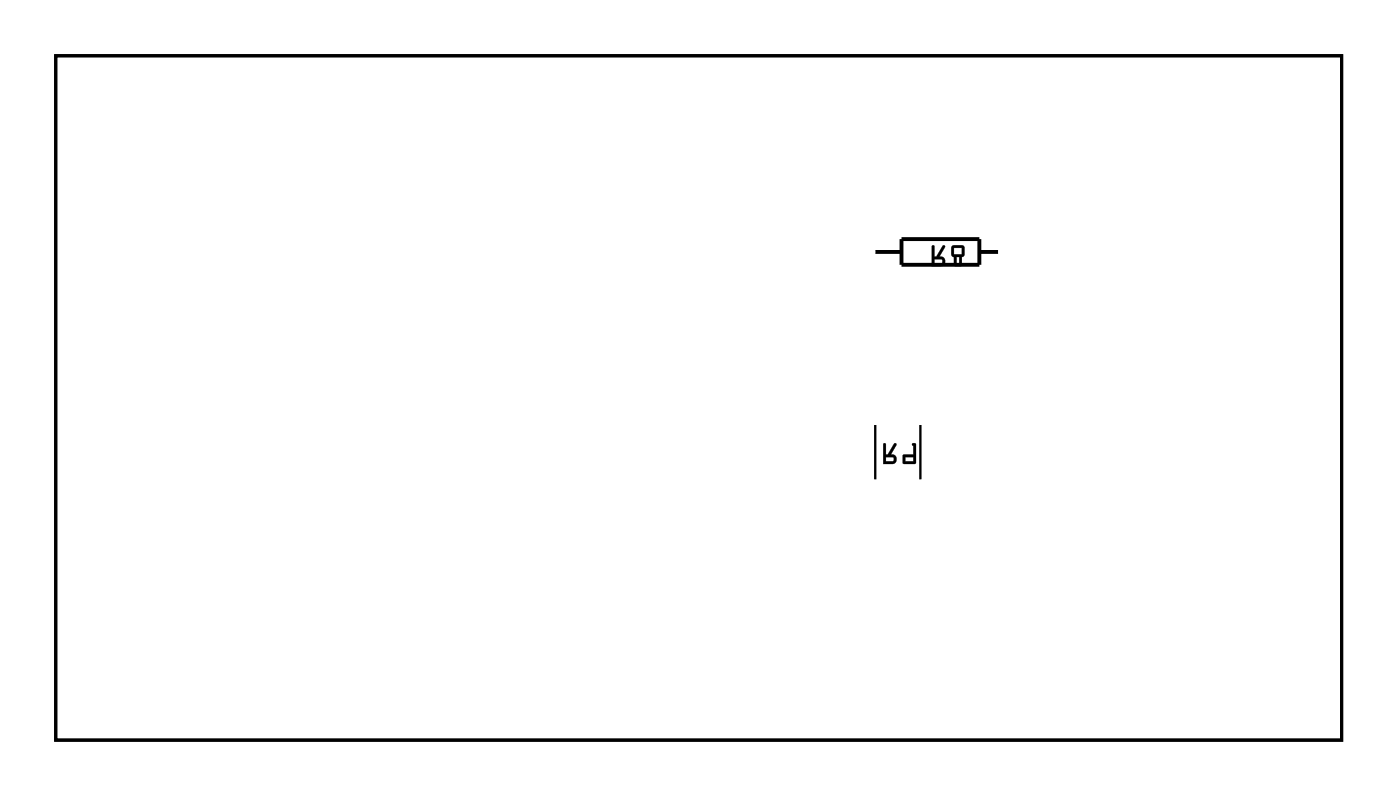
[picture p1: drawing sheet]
<svg xmlns="http://www.w3.org/2000/svg" width="91mm" height="52mm" viewBox="0 0 91 52" stroke-linecap="round" stroke-linejoin="round" font-family="sans-serif">
<path d="M3.6 3.6h84v44.7h-84z" fill="none" stroke="#000" stroke-width=".2"/>
<g fill="#000">
<path d="M57 31.8h3.1v.9h-3.1zM57 26.3h3.1v.8h-3.1z"/>
<path d="M3.6 3.6h84v44.7h-84zM3.6 3.6v44.7h84v-44.7z"/>
<path d="M60.8 16v1.4h.6a.32 .32 0 0 0 .3-.4 .32 .32 0 0 0-.4-.3l.4-.6a.1 .1 0 0 0-.1-.1 .1 .1 0 0 0-.1 0l-.4 .7h-.1v-.7zM60.8 16l.2 .1v.6h.1l.4-.7 .2 .1-.4 .6a.31 .31 0 0 1 .4 .3 .31 .31 0 0 1-.3 .3l-.6 .1zM61 16.9h.4l.1 .2-.5 .1zM61 16.9v.3l.5-.1v-.2zM62.1 16v.6l.2 .2v.5l.4 .1 .1-.6 .2-.2-.1-.5-.1-.1zM62.1 16.1l.7-.1 .1 .1v.5l-.1 .2-.1 .5h-.4v-.5l-.2-.2zM62.3 16.2h.5v.4h-.5zM62.2 16.2v.4h.6v-.4zM62.4 16.8h.2v.4h-.2zM62.4 16.8v.4h.2v-.4z"/>
<path d="M60.8 16v1.4h.6a.31 .31 0 0 0 .3-.4 .31 .31 0 0 0-.4-.3l.4-.6-.2-.1-.4 .7h-.1v-.6zM61 16.9h.4l.1 .2-.5 .1zM62.1 16v.6l.2 .2v.5l.4 .1 .1-.6 .2-.2-.1-.5-.1-.1zM62.3 16.2h.5v.4h-.5zM62.4 16.8h.2v.4h-.2z"/>
<path d="M57.7 28.9l-.1 1.4h.6a.32 .32 0 0 0 .3-.4 .32 .32 0 0 0-.4-.3l.4-.6a.1 .1 0 0 0 0-.1 .1 .1 0 0 0-.2 0l-.4 .7h-.1v-.6zM57.7 28.9l.1 .1v.7h.1l.4-.8 .2 .1-.4 .7a.31 .31 0 0 1 .4 .2 .31 .31 0 0 1-.3 .4h-.6zM57.8 29.8h.5v.2l-.5 .1zM57.8 29.8v.3l.5-.1v-.2zM59.5 28.9l.1 .7-.7 .1 .1 .6 .8-.1v-1.2l-.1-.1zM59.5 28.9h.2l.1 .1v1.2l-.8 .1-.1-.6h.7zM59.1 29.8h.5v.3h-.5zM59.1 29.8v.3h.5v-.3z"/>
<path d="M57.7 28.9l-.1 1.4h.6a.31 .31 0 0 0 .3-.4 .31 .31 0 0 0-.4-.3l.4-.6-.1-.1-.5 .7h-.1v-.6zM57.8 29.8h.5v.2l-.5 .1zM59.5 28.9l.1 .7-.7 .1 .1 .6 .8-.1v-1.2l-.1-.1zM59.1 29.8h.5v.3h-.5z"/>
</g>
<path d="M57 16.4h1.8M58.8 15.6h5.1v1.7h-5.1zM63.9 16.4h1.4" fill="none" stroke="#000" stroke-width=".25"/>
<path d="M57.1 27.1v4.8M60.1 27.1v4.8" fill="none" stroke="#000" stroke-width=".15"/>
<circle cx="76.4" cy="8.8" r=".74" fill="#fff"/>
<circle cx="76.4" cy="8.8" r=".74" fill="none" stroke="#fff" stroke-width=".76" stroke-linecap="butt"/>
<circle cx="78.9" cy="8.8" r=".74" fill="#fff"/>
<circle cx="78.9" cy="8.8" r=".74" fill="none" stroke="#fff" stroke-width=".76" stroke-linecap="butt"/>
<circle cx="18" cy="7.5" r=".72" fill="#fff"/>
<circle cx="18" cy="7.5" r=".72" fill="none" stroke="#fff" stroke-width=".69" stroke-linecap="butt"/>
<circle cx="15.4" cy="8.8" r=".72" fill="#fff"/>
<circle cx="15.4" cy="8.8" r=".72" fill="none" stroke="#fff" stroke-width=".69" stroke-linecap="butt"/>
<circle cx="18" cy="10.1" r=".72" fill="#fff"/>
<circle cx="18" cy="10.1" r=".72" fill="none" stroke="#fff" stroke-width=".69" stroke-linecap="butt"/>
<circle cx="15.4" cy="11.4" r=".72" fill="#fff"/>
<circle cx="15.4" cy="11.4" r=".72" fill="none" stroke="#fff" stroke-width=".69" stroke-linecap="butt"/>
<circle cx="18" cy="12.6" r=".72" fill="#fff"/>
<circle cx="18" cy="12.6" r=".72" fill="none" stroke="#fff" stroke-width=".69" stroke-linecap="butt"/>
<circle cx="15.4" cy="13.9" r=".72" fill="#fff"/>
<circle cx="15.4" cy="13.9" r=".72" fill="none" stroke="#fff" stroke-width=".69" stroke-linecap="butt"/>
<circle cx="9.1" cy="5.6" r="1.63" fill="#fff"/>
<circle cx="9.1" cy="5.6" r="1.63" fill="none" stroke="#fff" stroke-width=".25"/>
<circle cx="9.1" cy="15.8" r="1.63" fill="#fff"/>
<circle cx="9.1" cy="15.8" r="1.63" fill="none" stroke="#fff" stroke-width=".25"/>
<circle cx="18" cy="22.8" r=".72" fill="#fff"/>
<circle cx="18" cy="22.8" r=".72" fill="none" stroke="#fff" stroke-width=".69" stroke-linecap="butt"/>
<circle cx="15.4" cy="24.1" r=".72" fill="#fff"/>
<circle cx="15.4" cy="24.1" r=".72" fill="none" stroke="#fff" stroke-width=".69" stroke-linecap="butt"/>
<circle cx="18" cy="25.3" r=".72" fill="#fff"/>
<circle cx="18" cy="25.3" r=".72" fill="none" stroke="#fff" stroke-width=".69" stroke-linecap="butt"/>
<circle cx="15.4" cy="26.6" r=".72" fill="#fff"/>
<circle cx="15.4" cy="26.6" r=".72" fill="none" stroke="#fff" stroke-width=".69" stroke-linecap="butt"/>
<circle cx="18" cy="27.9" r=".72" fill="#fff"/>
<circle cx="18" cy="27.9" r=".72" fill="none" stroke="#fff" stroke-width=".69" stroke-linecap="butt"/>
<circle cx="15.4" cy="29.1" r=".72" fill="#fff"/>
<circle cx="15.4" cy="29.1" r=".72" fill="none" stroke="#fff" stroke-width=".69" stroke-linecap="butt"/>
<circle cx="9.1" cy="20.9" r="1.63" fill="#fff"/>
<circle cx="9.1" cy="20.9" r="1.63" fill="none" stroke="#fff" stroke-width=".25"/>
<circle cx="9.1" cy="31" r="1.63" fill="#fff"/>
<circle cx="9.1" cy="31" r="1.63" fill="none" stroke="#fff" stroke-width=".25"/>
<circle cx="18" cy="38" r=".72" fill="#fff"/>
<circle cx="18" cy="38" r=".72" fill="none" stroke="#fff" stroke-width=".69" stroke-linecap="butt"/>
<circle cx="15.4" cy="39.3" r=".72" fill="#fff"/>
<circle cx="15.4" cy="39.3" r=".72" fill="none" stroke="#fff" stroke-width=".69" stroke-linecap="butt"/>
<circle cx="18" cy="40.6" r=".72" fill="#fff"/>
<circle cx="18" cy="40.6" r=".72" fill="none" stroke="#fff" stroke-width=".69" stroke-linecap="butt"/>
<circle cx="15.4" cy="41.8" r=".72" fill="#fff"/>
<circle cx="15.4" cy="41.8" r=".72" fill="none" stroke="#fff" stroke-width=".69" stroke-linecap="butt"/>
<circle cx="18" cy="43.1" r=".72" fill="#fff"/>
<circle cx="18" cy="43.1" r=".72" fill="none" stroke="#fff" stroke-width=".69" stroke-linecap="butt"/>
<circle cx="15.4" cy="44.4" r=".72" fill="#fff"/>
<circle cx="15.4" cy="44.4" r=".72" fill="none" stroke="#fff" stroke-width=".69" stroke-linecap="butt"/>
<circle cx="9.1" cy="36.1" r="1.63" fill="#fff"/>
<circle cx="9.1" cy="36.1" r="1.63" fill="none" stroke="#fff" stroke-width=".25"/>
<circle cx="9.1" cy="46.3" r="1.63" fill="#fff"/>
<circle cx="9.1" cy="46.3" r="1.63" fill="none" stroke="#fff" stroke-width=".25"/>
<path d="M80.8 10.7h1.4v1.4h-1.4z" fill="#fff"/>
<path d="M80.8 10.7h1.4v1.4h-1.4z" fill="none" stroke="#fff" stroke-width=".76" stroke-linecap="butt"/>
<circle cx="81.5" cy="11.4" r=".7" fill="#fff"/>
<circle cx="81.5" cy="11.4" r=".7" fill="none" stroke="#fff" stroke-width=".76" stroke-linecap="butt"/>
<circle cx="81.5" cy="19" r=".7" fill="#fff"/>
<circle cx="81.5" cy="19" r=".7" fill="none" stroke="#fff" stroke-width=".76" stroke-linecap="butt"/>
<circle cx="78.9" cy="11.4" r=".7" fill="#fff"/>
<circle cx="78.9" cy="11.4" r=".7" fill="none" stroke="#fff" stroke-width=".76" stroke-linecap="butt"/>
<circle cx="78.9" cy="19" r=".7" fill="#fff"/>
<circle cx="78.9" cy="19" r=".7" fill="none" stroke="#fff" stroke-width=".76" stroke-linecap="butt"/>
<circle cx="76.4" cy="11.4" r=".7" fill="#fff"/>
<circle cx="76.4" cy="11.4" r=".7" fill="none" stroke="#fff" stroke-width=".76" stroke-linecap="butt"/>
<circle cx="76.4" cy="19" r=".7" fill="#fff"/>
<circle cx="76.4" cy="19" r=".7" fill="none" stroke="#fff" stroke-width=".76" stroke-linecap="butt"/>
<circle cx="73.8" cy="11.4" r=".7" fill="#fff"/>
<circle cx="73.8" cy="11.4" r=".7" fill="none" stroke="#fff" stroke-width=".76" stroke-linecap="butt"/>
<circle cx="73.8" cy="19" r=".7" fill="#fff"/>
<circle cx="73.8" cy="19" r=".7" fill="none" stroke="#fff" stroke-width=".76" stroke-linecap="butt"/>
<circle cx="71.3" cy="11.4" r=".7" fill="#fff"/>
<circle cx="71.3" cy="11.4" r=".7" fill="none" stroke="#fff" stroke-width=".76" stroke-linecap="butt"/>
<circle cx="71.3" cy="19" r=".7" fill="#fff"/>
<circle cx="71.3" cy="19" r=".7" fill="none" stroke="#fff" stroke-width=".76" stroke-linecap="butt"/>
<circle cx="68.8" cy="11.4" r=".7" fill="#fff"/>
<circle cx="68.8" cy="11.4" r=".7" fill="none" stroke="#fff" stroke-width=".76" stroke-linecap="butt"/>
<circle cx="68.8" cy="19" r=".7" fill="#fff"/>
<circle cx="68.8" cy="19" r=".7" fill="none" stroke="#fff" stroke-width=".76" stroke-linecap="butt"/>
<circle cx="66.2" cy="11.4" r=".7" fill="#fff"/>
<circle cx="66.2" cy="11.4" r=".7" fill="none" stroke="#fff" stroke-width=".76" stroke-linecap="butt"/>
<circle cx="66.2" cy="19" r=".7" fill="#fff"/>
<circle cx="66.2" cy="19" r=".7" fill="none" stroke="#fff" stroke-width=".76" stroke-linecap="butt"/>
<circle cx="63.7" cy="11.4" r=".7" fill="#fff"/>
<circle cx="63.7" cy="11.4" r=".7" fill="none" stroke="#fff" stroke-width=".76" stroke-linecap="butt"/>
<circle cx="63.7" cy="19" r=".7" fill="#fff"/>
<circle cx="63.7" cy="19" r=".7" fill="none" stroke="#fff" stroke-width=".76" stroke-linecap="butt"/>
<circle cx="61.1" cy="11.4" r=".7" fill="#fff"/>
<circle cx="61.1" cy="11.4" r=".7" fill="none" stroke="#fff" stroke-width=".76" stroke-linecap="butt"/>
<circle cx="61.1" cy="19" r=".7" fill="#fff"/>
<circle cx="61.1" cy="19" r=".7" fill="none" stroke="#fff" stroke-width=".76" stroke-linecap="butt"/>
<circle cx="58.6" cy="11.4" r=".7" fill="#fff"/>
<circle cx="58.6" cy="11.4" r=".7" fill="none" stroke="#fff" stroke-width=".76" stroke-linecap="butt"/>
<circle cx="58.6" cy="19" r=".7" fill="#fff"/>
<circle cx="58.6" cy="19" r=".7" fill="none" stroke="#fff" stroke-width=".76" stroke-linecap="butt"/>
<circle cx="56.1" cy="11.4" r=".7" fill="#fff"/>
<circle cx="56.1" cy="11.4" r=".7" fill="none" stroke="#fff" stroke-width=".76" stroke-linecap="butt"/>
<circle cx="56.1" cy="19" r=".7" fill="#fff"/>
<circle cx="56.1" cy="19" r=".7" fill="none" stroke="#fff" stroke-width=".76" stroke-linecap="butt"/>
<circle cx="53.5" cy="11.4" r=".7" fill="#fff"/>
<circle cx="53.5" cy="11.4" r=".7" fill="none" stroke="#fff" stroke-width=".76" stroke-linecap="butt"/>
<circle cx="53.5" cy="19" r=".7" fill="#fff"/>
<circle cx="53.5" cy="19" r=".7" fill="none" stroke="#fff" stroke-width=".76" stroke-linecap="butt"/>
<circle cx="51" cy="11.4" r=".7" fill="#fff"/>
<circle cx="51" cy="11.4" r=".7" fill="none" stroke="#fff" stroke-width=".76" stroke-linecap="butt"/>
<circle cx="51" cy="19" r=".7" fill="#fff"/>
<circle cx="51" cy="19" r=".7" fill="none" stroke="#fff" stroke-width=".76" stroke-linecap="butt"/>
<circle cx="48.4" cy="11.4" r=".7" fill="#fff"/>
<circle cx="48.4" cy="11.4" r=".7" fill="none" stroke="#fff" stroke-width=".76" stroke-linecap="butt"/>
<circle cx="48.4" cy="19" r=".7" fill="#fff"/>
<circle cx="48.4" cy="19" r=".7" fill="none" stroke="#fff" stroke-width=".76" stroke-linecap="butt"/>
<circle cx="43.4" cy="36.8" r=".74" fill="#fff"/>
<circle cx="43.4" cy="36.8" r=".74" fill="none" stroke="#fff" stroke-width=".76" stroke-linecap="butt"/>
<circle cx="43.4" cy="39.3" r=".74" fill="#fff"/>
<circle cx="43.4" cy="39.3" r=".74" fill="none" stroke="#fff" stroke-width=".76" stroke-linecap="butt"/>
<circle cx="43.4" cy="41.8" r=".74" fill="#fff"/>
<circle cx="43.4" cy="41.8" r=".74" fill="none" stroke="#fff" stroke-width=".76" stroke-linecap="butt"/>
<circle cx="43.4" cy="44.4" r=".74" fill="#fff"/>
<circle cx="43.4" cy="44.4" r=".74" fill="none" stroke="#fff" stroke-width=".76" stroke-linecap="butt"/>
<circle cx="56.1" cy="36.8" r=".74" fill="#fff"/>
<circle cx="56.1" cy="36.8" r=".74" fill="none" stroke="#fff" stroke-width=".76" stroke-linecap="butt"/>
<circle cx="56.1" cy="39.3" r=".74" fill="#fff"/>
<circle cx="56.1" cy="39.3" r=".74" fill="none" stroke="#fff" stroke-width=".76" stroke-linecap="butt"/>
<circle cx="56.1" cy="41.8" r=".74" fill="#fff"/>
<circle cx="56.1" cy="41.8" r=".74" fill="none" stroke="#fff" stroke-width=".76" stroke-linecap="butt"/>
<circle cx="56.1" cy="44.4" r=".74" fill="#fff"/>
<circle cx="56.1" cy="44.4" r=".74" fill="none" stroke="#fff" stroke-width=".76" stroke-linecap="butt"/>
<circle cx="68.8" cy="39.3" r=".74" fill="#fff"/>
<circle cx="68.8" cy="39.3" r=".74" fill="none" stroke="#fff" stroke-width=".76" stroke-linecap="butt"/>
<circle cx="68.8" cy="41.8" r=".74" fill="#fff"/>
<circle cx="68.8" cy="41.8" r=".74" fill="none" stroke="#fff" stroke-width=".76" stroke-linecap="butt"/>
<circle cx="68.8" cy="44.4" r=".74" fill="#fff"/>
<circle cx="68.8" cy="44.4" r=".74" fill="none" stroke="#fff" stroke-width=".76" stroke-linecap="butt"/>
<circle cx="30.7" cy="21.5" r=".7" fill="#fff"/>
<circle cx="30.7" cy="21.5" r=".7" fill="none" stroke="#fff" stroke-width=".76" stroke-linecap="butt"/>
<circle cx="30.7" cy="11.4" r=".7" fill="#fff"/>
<circle cx="30.7" cy="11.4" r=".7" fill="none" stroke="#fff" stroke-width=".76" stroke-linecap="butt"/>
<circle cx="25.6" cy="21.5" r=".7" fill="#fff"/>
<circle cx="25.6" cy="21.5" r=".7" fill="none" stroke="#fff" stroke-width=".76" stroke-linecap="butt"/>
<circle cx="25.6" cy="11.4" r=".7" fill="#fff"/>
<circle cx="25.6" cy="11.4" r=".7" fill="none" stroke="#fff" stroke-width=".76" stroke-linecap="butt"/>
<circle cx="25.6" cy="6.3" r=".35" fill="#fff"/>
<circle cx="25.6" cy="6.3" r=".35" fill="none" stroke="#fff" stroke-width=".55"/>
<circle cx="73.3" cy="43.5" r="1.52" fill="#fff"/>
<circle cx="73.3" cy="43.5" r="1.52" fill="none" stroke="#fff" stroke-width=".76" stroke-linecap="butt"/>
<circle cx="79.4" cy="43.5" r="1.52" fill="#fff"/>
<circle cx="79.4" cy="43.5" r="1.52" fill="none" stroke="#fff" stroke-width=".76" stroke-linecap="butt"/>
<circle cx="76.4" cy="38.7" r="1.52" fill="#fff"/>
<circle cx="76.4" cy="38.7" r="1.52" fill="none" stroke="#fff" stroke-width=".76" stroke-linecap="butt"/>
<circle cx="84" cy="34.2" r=".6" fill="#fff"/>
<circle cx="84" cy="34.2" r=".6" fill="none" stroke="#fff" stroke-width=".65" stroke-linecap="butt"/>
<path d="M83.4 33.6h1.2v1.2h-1.2z" fill="#fff"/>
<path d="M83.4 33.6h1.2v1.2h-1.2z" fill="none" stroke="#fff" stroke-width=".65" stroke-linecap="butt"/>
<circle cx="84" cy="31.7" r=".6" fill="#fff"/>
<circle cx="84" cy="31.7" r=".6" fill="none" stroke="#fff" stroke-width=".65" stroke-linecap="butt"/>
<circle cx="84" cy="25.7" r=".6" fill="#fff"/>
<circle cx="84" cy="25.7" r=".6" fill="none" stroke="#fff" stroke-width=".65" stroke-linecap="butt"/>
<path d="M83.4 25.1h1.2v1.2h-1.2z" fill="#fff"/>
<path d="M83.4 25.1h1.2v1.2h-1.2z" fill="none" stroke="#fff" stroke-width=".65" stroke-linecap="butt"/>
<circle cx="84" cy="23.2" r=".6" fill="#fff"/>
<circle cx="84" cy="23.2" r=".6" fill="none" stroke="#fff" stroke-width=".65" stroke-linecap="butt"/>
<circle cx="58.6" cy="24.1" r=".7" fill="#fff"/>
<circle cx="58.6" cy="24.1" r=".7" fill="none" stroke="#fff" stroke-width=".76" stroke-linecap="butt"/>
<circle cx="68.8" cy="24.1" r=".7" fill="#fff"/>
<circle cx="68.8" cy="24.1" r=".7" fill="none" stroke="#fff" stroke-width=".76" stroke-linecap="butt"/>
<path d="M84.3 18.1h1.8v1.8h-1.8z" fill="#fff"/>
<path d="M84.3 18.1h1.8v1.8h-1.8z" fill="none" stroke="#fff" stroke-width=".76" stroke-linecap="butt"/>
<circle cx="85.2" cy="19" r=".91" fill="#fff"/>
<circle cx="85.2" cy="19" r=".91" fill="none" stroke="#fff" stroke-width=".76" stroke-linecap="butt"/>
<circle cx="85.2" cy="11.4" r=".91" fill="#fff"/>
<circle cx="85.2" cy="11.4" r=".91" fill="none" stroke="#fff" stroke-width=".76" stroke-linecap="butt"/>
<circle cx="76.1" cy="6.3" r=".7" fill="#fff"/>
<circle cx="76.1" cy="6.3" r=".7" fill="none" stroke="#fff" stroke-width=".76" stroke-linecap="butt"/>
<circle cx="86.2" cy="6.3" r=".7" fill="#fff"/>
<circle cx="86.2" cy="6.3" r=".7" fill="none" stroke="#fff" stroke-width=".76" stroke-linecap="butt"/>
<circle cx="68.8" cy="34.2" r=".7" fill="#fff"/>
<circle cx="68.8" cy="34.2" r=".7" fill="none" stroke="#fff" stroke-width=".76" stroke-linecap="butt"/>
<circle cx="78.9" cy="34.2" r=".7" fill="#fff"/>
<circle cx="78.9" cy="34.2" r=".7" fill="none" stroke="#fff" stroke-width=".76" stroke-linecap="butt"/>
<circle cx="28.1" cy="31.7" r=".74" fill="#fff"/>
<circle cx="28.1" cy="31.7" r=".74" fill="none" stroke="#fff" stroke-width=".76" stroke-linecap="butt"/>
<circle cx="28.1" cy="34.2" r=".74" fill="#fff"/>
<circle cx="28.1" cy="34.2" r=".74" fill="none" stroke="#fff" stroke-width=".76" stroke-linecap="butt"/>
<circle cx="28.1" cy="36.8" r=".74" fill="#fff"/>
<circle cx="28.1" cy="36.8" r=".74" fill="none" stroke="#fff" stroke-width=".76" stroke-linecap="butt"/>
<circle cx="28.1" cy="39.3" r=".74" fill="#fff"/>
<circle cx="28.1" cy="39.3" r=".74" fill="none" stroke="#fff" stroke-width=".76" stroke-linecap="butt"/>
<circle cx="28.1" cy="41.8" r=".74" fill="#fff"/>
<circle cx="28.1" cy="41.8" r=".74" fill="none" stroke="#fff" stroke-width=".76" stroke-linecap="butt"/>
<circle cx="28.1" cy="44.4" r=".74" fill="#fff"/>
<circle cx="28.1" cy="44.4" r=".74" fill="none" stroke="#fff" stroke-width=".76" stroke-linecap="butt"/>
<circle cx="63.7" cy="41.8" r=".35" fill="#fff"/>
<circle cx="63.7" cy="41.8" r=".35" fill="none" stroke="#fff" stroke-width=".55"/>
<path d="M45.1 30.9h1.6v1.6h-1.6z" fill="#fff"/>
<path d="M45.1 30.9h1.6v1.6h-1.6z" fill="none" stroke="#fff" stroke-width=".76" stroke-linecap="butt"/>
<circle cx="45.9" cy="31.7" r=".79" fill="#fff"/>
<circle cx="45.9" cy="31.7" r=".79" fill="none" stroke="#fff" stroke-width=".76" stroke-linecap="butt"/>
<circle cx="48.4" cy="31.7" r=".79" fill="#fff"/>
<circle cx="48.4" cy="31.7" r=".79" fill="none" stroke="#fff" stroke-width=".76" stroke-linecap="butt"/>
<circle cx="51" cy="31.7" r=".79" fill="#fff"/>
<circle cx="51" cy="31.7" r=".79" fill="none" stroke="#fff" stroke-width=".76" stroke-linecap="butt"/>
<circle cx="48.4" cy="39.3" r=".35" fill="#fff"/>
<circle cx="48.4" cy="39.3" r=".35" fill="none" stroke="#fff" stroke-width=".55"/>
<circle cx="45.9" cy="24.1" r=".72" fill="#fff"/>
<circle cx="45.9" cy="24.1" r=".72" fill="none" stroke="#fff" stroke-width=".69" stroke-linecap="butt"/>
<path d="M45 23.1h1.8v1.9h-1.8zM45.4 24.1a.5 .5 0 0 0 1 0 .5 .5 0 0 0-1 0z" fill="#fff"/>
<g fill="none" stroke="#fff" stroke-width=".25">
<path d="M45 23.1h1.8v1.9h-1.8z"/>
<circle cx="45.9" cy="24.1" r=".5"/>
</g>
<circle cx="48.4" cy="24.1" r=".72" fill="#fff"/>
<circle cx="48.4" cy="24.1" r=".72" fill="none" stroke="#fff" stroke-width=".69" stroke-linecap="butt"/>
<circle cx="51" cy="24.1" r=".72" fill="#fff"/>
<circle cx="51" cy="24.1" r=".72" fill="none" stroke="#fff" stroke-width=".69" stroke-linecap="butt"/>
<circle cx="50.9" cy="36.8" r=".35" fill="#fff"/>
<circle cx="50.9" cy="36.8" r=".35" fill="none" stroke="#fff" stroke-width=".55"/>
<circle cx="40.8" cy="21.5" r=".7" fill="#fff"/>
<circle cx="40.8" cy="21.5" r=".7" fill="none" stroke="#fff" stroke-width=".76" stroke-linecap="butt"/>
<circle cx="40.8" cy="11.4" r=".7" fill="#fff"/>
<circle cx="40.8" cy="11.4" r=".7" fill="none" stroke="#fff" stroke-width=".76" stroke-linecap="butt"/>
<circle cx="38.3" cy="21.5" r=".7" fill="#fff"/>
<circle cx="38.3" cy="21.5" r=".7" fill="none" stroke="#fff" stroke-width=".76" stroke-linecap="butt"/>
<circle cx="38.3" cy="11.4" r=".7" fill="#fff"/>
<circle cx="38.3" cy="11.4" r=".7" fill="none" stroke="#fff" stroke-width=".76" stroke-linecap="butt"/>
<path d="M27.4 25.9h1.5v1.4h-1.5z" fill="#fff"/>
<path d="M27.4 25.9h1.5v1.4h-1.5z" fill="none" stroke="#fff" stroke-width=".76" stroke-linecap="butt"/>
<circle cx="28.1" cy="26.6" r=".74" fill="#fff"/>
<circle cx="28.1" cy="26.6" r=".74" fill="none" stroke="#fff" stroke-width=".76" stroke-linecap="butt"/>
<circle cx="66.2" cy="16.4" r=".7" fill="#fff"/>
<circle cx="66.2" cy="16.4" r=".7" fill="none" stroke="#fff" stroke-width=".76" stroke-linecap="butt"/>
<circle cx="56.1" cy="16.4" r=".7" fill="#fff"/>
<circle cx="56.1" cy="16.4" r=".7" fill="none" stroke="#fff" stroke-width=".76" stroke-linecap="butt"/>
<circle cx="35.7" cy="31.7" r=".35" fill="#fff"/>
<circle cx="35.7" cy="31.7" r=".35" fill="none" stroke="#fff" stroke-width=".55"/>
<path d="M57 31.4h3.2v1.8h-3.2z" fill="#fff"/>
<path d="M57 31.4h3.2v1.8h-3.2z" fill="none" stroke="#fff" stroke-width=".25"/>
<path d="M57 25.8h3.2v1.8h-3.2z" fill="#fff"/>
<path d="M57 25.8h3.2v1.8h-3.2z" fill="none" stroke="#fff" stroke-width=".25"/>
</svg>
